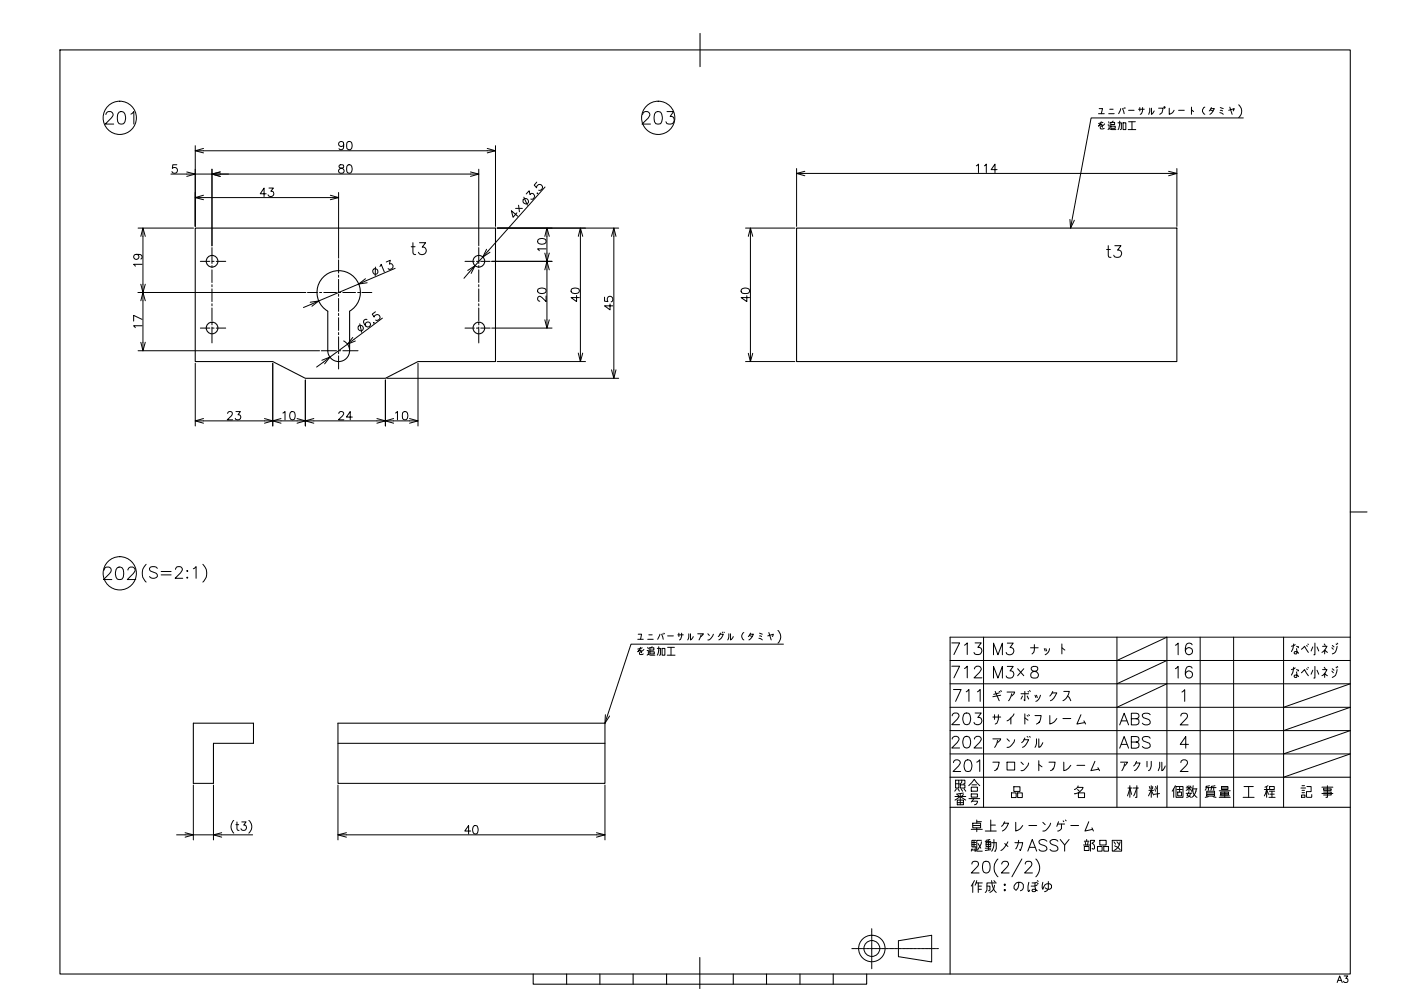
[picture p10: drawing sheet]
<svg xmlns="http://www.w3.org/2000/svg" width="420mm" height="297mm" viewBox="0 0 420 297" stroke-linecap="round" stroke-linejoin="round" font-family="sans-serif">
<!-- layer: 0 -->
<g fill="none" stroke="#000" stroke-width=".32">
<path d="M58.6 68.4h90v40h-23.2l-9.8 5h-24l-9.8-5h-23.2zM238.9 68.4h114v40h-114zM98.3 93.3v11.8a3.3 3.3 0 0 0 3.3 3.3 3.3 3.3 0 0 0 3.2-3.3v-11.8M98.3 93.3a6.5 6.5 0 0 1-1.7-9.8 6.5 6.5 0 0 1 10 0 6.5 6.5 0 0 1-1.8 9.8"/>
<circle cx="63.6" cy="78.3" r="1.75"/>
<circle cx="143.6" cy="78.3" r="1.75"/>
<circle cx="63.6" cy="98.3" r="1.75"/>
<circle cx="143.6" cy="98.3" r="1.75"/>
</g>
<g fill="none" stroke="#000" stroke-width=".3">
<path d="M123.3 74h1.2M123.8 72.7v2.9l.2 .5 .7 .2M125.8 72.7h1.8l-1 1.4a1.17 1.17 0 0 1 .9 1.9 1.17 1.17 0 0 1-2-.4M331.9 74.8h1.1M332.4 73.6v2.9l.1 .5 .7 .1M334.3 73.6h1.9l-1 1.4a1.13 1.13 0 0 1 1.2 1.3 1.13 1.13 0 0 1-1.6 .8l-.5-.1-.3-.5M285.4 199.7h2.4l-1.7 3.5M285.4 192.7h2.4l-1.7 3.5M289.2 193.4l.9-.7v3.5M292.4 192.7h1.9l-1 1.3a1.13 1.13 0 0 1 1.2 1.3 1.13 1.13 0 0 1-1.6 .9l-.5-.1-.3-.5M297.9 196.3v-3.5l1.4 3.5 1.3-3.5v3.5M302.1 199.7h1.8l-1 1.4a1.12 1.12 0 0 1 1.2 1.3 1.12 1.12 0 0 1-1.6 .8l-.4-.1-.3-.5"/>
<path d="M302.1 192.8h1.8l-1 1.3a1.15 1.15 0 0 1 1.1 1.6 1.15 1.15 0 0 1-1.9 .4l-.3-.5M309.1 194.2h2.2M309.4 199.9a.67 .67 0 0 0 .4 1.2 1.43 1.43 0 0 1 1.6 1.5l-.2 .3a1.35 1.35 0 0 1-2.1-.3 1.08 1.08 0 0 1 1-1.3l.7-.2a.75 .75 0 0 0 .3-1.2l-.5-.2zM310.2 193.2v1.7l-.2 .7-.5 .4M313.2 194.4l.2 .7M313.6 194.4l.3 .7M314.8 194.4a2.23 2.23 0 0 1-1.4 1.9M318.5 194.2l.8 .7M318.5 193v3M352.5 193.4l.8-.6v3.5M357.5 193.3a1.02 1.02 0 0 0-.9-.6 1.02 1.02 0 0 0-.9 .7 2 2 0 0 0 .8 2.9 1.09 1.09 0 0 0 1.2-1.1 1.09 1.09 0 0 0-1.1-1.1 1.09 1.09 0 0 0-1.1 1M388 193l-.3 1.6-.4 .7"/>
<path d="M388.4 193.2l-1.1 .5M388.8 194.4l.1 1.4-.1 .2-.7-.2 .2-.5h.5l.7 .5M388.8 193.7l.7 .2-.2 .3M390.3 194.6l.9-.9 1.2 1.9M391.9 193.5l.2 .2M392.2 193l.2 .2M393.7 193.9l-.5 1.2M394.3 199.7v3.5h-.3M394.3 192.8v3.5h-.3M395 193.9l.5 1.2M396.6 193.7h1.4l-.7 1.2-.9 .7M397.1 193l.4 .5"/>
<path d="M398.1 195.6l-.8-.7v1.1M399.4 194.2l.5 .4M399.5 193.5l.6 .4M400.7 193l.2 .2M401 193.7a2.12 2.12 0 0 1-1.5 2.3M401 199.7l.2 .3M401 192.8l.2 .2M285.6 214.5l.2-.5a1.1 1.1 0 0 1 1.8 .4l-.5 1.2-1.7 1.6h2.4M285.9 206.7h2.3l-1.6 3.5M289.2 200.4l.9-.7v3.5M289.2 213.8a1.19 1.19 0 0 1 1.7 .6 1.8 1.8 0 0 1-1.1 2.8 1.95 1.95 0 0 1-.9-2.8zM289.8 207.4l.8-.7v3.5"/>
<path d="M292.2 200.5v-.1a1.08 1.08 0 0 1 1.9-.4 1.07 1.07 0 0 1-.3 1.5l-1.7 1.7h2.4M292.4 213.7h1.9l-1 1.4a1.13 1.13 0 0 1 1.2 1.2 1.13 1.13 0 0 1-1.6 .9l-.7-.3-.1-.4M293.1 207.4l.8-.7v3.5M297.8 214.9h2.3M297.9 203.2v-3.5l1.4 3.5 1.3-3.5v3.5M298.3 214.2v1.4M298.5 207.2l1.2 2.8M299.4 214.2a2.39 2.39 0 0 1-.9 2.8M299.7 207.2l.2 .2M299.7 207.7l-1.7 .4M300.1 207l.3 .2M300.1 208.4l-2.3 .4"/>
<path d="M302 216.1l1.2-.9v1.8M302 207.4h2.3l-.9 1.2M303.4 207.9l-.9 2.1M304.1 214l-.9 1.2M305.2 200.4l1.8 2.1M306.2 207.9h2.3M306.6 208.6l-.4 .9M307 200.4l-1.8 2.1M307.3 207.2v2.8l-.2-.2M307.3 215.2l1 .7M307.3 214v3M308 214.5l.3 .2"/>
<path d="M308 208.6l.5 .9M308.3 207.2l.2 .2M308.5 214.2l.2 .3M308.7 207l.3 .2M310.4 214.5h1.8l-.4 1.8M310.4 208.4l.2 .7M310.8 208.4l.3 .7M311.5 216.6l.3-.3-1 .7M312 208.4a2.47 2.47 0 0 1-1.4 1.8M314.8 214.5v2.5l1.4-.7 .7-.9M314.8 208.6l.7-.9h1.4a3.8 3.8 0 0 1-1.9 2.3M315.7 207.2l-.2 .5"/>
<path d="M318.8 215.4h2.3M319 207.2h1.7a4 4 0 0 1-1.9 2.8M320.2 208.6l.5 .5 .4 .9M324.2 214.2l-1.2 2.8 2.3-.4M325.1 216.1l.5 .9M335.8 217.3l1.3-3.5 1.4 3.5M336.2 216.1h1.8M339.3 215.4l2-.2a.83 .83 0 0 0 0-1.3l-2-.1v3.5l2-.2a.92 .92 0 0 0 .3-1 .92 .92 0 0 0-.9-.7M344.9 214.2a1.67 1.67 0 0 0-2.3 0 .91 .91 0 0 0 .7 1l.9 .4a.91 .91 0 0 1 .4 1.5 1.58 1.58 0 0 1-2-.3M352.5 200.4l.8-.7v3.5M354.1 214.6l.2-.5a1.22 1.22 0 0 1 1.5-.2 .91 .91 0 0 1 .2 1.2l-2 2.2h2.3M354.5 207.4l.8-.7v3.5"/>
<path d="M357.5 200.3a1.03 1.03 0 0 0-1.5-.4 2.68 2.68 0 0 0 0 3.2 1.08 1.08 0 0 0 1.6-.5 1.08 1.08 0 0 0-.8-1.5 1.08 1.08 0 0 0-1.3 1M388 200l-.3 1.7-.4 .7M388.4 200.2l-1.1 .5M388.8 201.4v1.7h-.5l-.2-.6a.88 .88 0 0 1 1.4 .3M388.8 200.7l.7 .2-.2 .2M390.3 201.7l.9-1 1.2 1.8M391.9 200.4l.2 .3M392.2 200l.2 .2M393.7 200.9l-.5 1.2M395 200.9l.5 1.2M396.6 200.7h1.4l-.7 1.1-.9 .7M397.1 200l.4 .4"/>
<path d="M398.1 202.5l-.8-.7v1.3M399.4 201.1l.5 .6M399.5 200.4l.6 .5M400.7 200l.2 .2M401 200.7a2.13 2.13 0 0 1-1.5 2.4M285.6 221.5v-.2a1.1 1.1 0 0 1 1-.6 1.1 1.1 0 0 1 1 .6l-.5 1.2-1.7 1.7h2.4M285.9 228.6l.2-.5a1.08 1.08 0 0 1 1.9 .4l-.5 1.1-1.7 1.6h2.3M289.2 220.9a1.11 1.11 0 0 1 1.7 .4 2.77 2.77 0 0 1-.3 2.7 1.11 1.11 0 0 1-1.7-.4 2.77 2.77 0 0 1 .3-2.7zM289.6 227.9a1.08 1.08 0 0 1 1.7 .6 2.77 2.77 0 0 1-.3 2.6 1.19 1.19 0 0 1-1.7-.5 2.77 2.77 0 0 1 .3-2.7zM292.2 221.5v-.2a1.1 1.1 0 0 1 1.1-.6 1.1 1.1 0 0 1 1 .6l-.5 1.2-1.7 1.7h2.4M292.9 228.5l.9-.7v3.4M297.8 228.5h1.9l-.5 1.8"/>
<path d="M297.8 221.5h2.3l-.9 1.1M299 230.5l.2-.2-.9 .7M299.2 221.9l-.2 1-.7 1.1M302 228.5h2.3v2.3h-2.3zM302 221.5l.7 .7M304.3 221.7a2.88 2.88 0 0 1-2.3 2.3M306.2 228.5l.7 .7M307.1 221.7h1.4a3.5 3.5 0 0 1-1.9 2.3M307.3 221.2l-.4 1-.5 .4M308 220.8l.3 .2M308.5 228.7a2.88 2.88 0 0 1-2.3 2.3M308.7 220.8l.3 .2"/>
<path d="M310.8 221.5v1.4l-.4 1.1M311.5 221.5v2.5l.5-.2 .7-1.2M311.5 229.2l1 .6M311.5 228v3M314.6 228.5h1.8l-.4 1.8M315.7 230.5l.3-.2-1 .7M319 228.5v2.5l1.4-.7 .7-.9M323 229.4h2.3M328.4 228.2l-1.2 2.8 2.3-.5M329.3 230.1l.5 .9M335.8 224.3l1.3-3.5 1.4 3.5M336 228.5h2.1l-.8 1.1"/>
<path d="M336.2 223.1h1.8M337.3 228.9l-.2 .9-.7 1.2M339.3 222.4l2-.2a.81 .81 0 0 0 0-1.3l-2-.1v3.5l2-.2a.93 .93 0 0 0 .3-1 .93 .93 0 0 0-.9-.7M340 229.6l.6-.9h1.3a3.7 3.7 0 0 1-1.7 2.3M340.9 228.2l-.3 .5M344 228.2v1.6M344.9 221.3a1.33 1.33 0 0 0-1.2-.6 1.33 1.33 0 0 0-1.1 .9l.3 .5 1.3 .5a.84 .84 0 0 1 .7 .6 .84 .84 0 0 1-.3 .9 1.58 1.58 0 0 1-2-.3M345.3 228.2a2.42 2.42 0 0 1-.9 2.8M347.8 228.5v1.3l-.4 1.2M348.4 228.5v2.5l.4-.2 .6-1.2M354.1 228.6l.4-.7 1-.1a.84 .84 0 0 1 .5 1.3l-2 2.1h2.3M356.4 223.1h-2.4l1.6-2.3v3.5"/>
</g>
<g fill="none" stroke="#000" stroke-width=".3">
<path d="M60.1 78.3h2.8M63.6 74.2v4.8M63.6 79.6v.6M63.6 78.3h.6M64.8 78.3h2.9M101.5 77.9v3.9M139.5 78.3h2.7M142.9 78.3h.6M143.6 74.2v4.8M143.6 79.6v.6M144.2 78.3h2.8M60.1 98.3h2.8"/>
<path d="M63.6 80.9v3.8M63.6 85.3v.7M63.6 86.6v3.8M63.6 91v.7M63.6 92.3v3.8M63.6 96.8v.6M63.6 98v4.8M63.6 98.3h.6M64.8 98.3h2.9M92.2 87.7h3M95.8 87.7h.7M97.1 87.7h3.8"/>
<path d="M101.5 82.5v.6M101.5 83.7v3.8M101.5 88.2v.6M101.5 89.5v3.8M101.5 94v.6M101.5 95.2v3.8M101.5 99.7v.6M101.5 87.7h.7M102.8 87.7h3.8M107.3 87.7h.6M108.5 87.7h3M139.5 98.3h2.7"/>
<path d="M142.9 98.3h.6M143.6 80.9v3.8M143.6 85.3v.7M143.6 86.6v3.8M143.6 91v.7M143.6 92.3v3.8M143.6 96.8v.6M143.6 98v4.8M144.2 98.3h2.8M96.3 105.1h4.6M101.5 100.9v3.9M101.5 105.4v.6"/>
<path d="M101.5 106.7v3.9M101.5 105.1h.7M102.8 105.1h4.6"/>
</g>
<g fill="none" stroke="#000" stroke-width=".3">
<path d="M329.4 34.1h1.8M329.6 32.6h1.1l-.4 1.5M330.3 36.5l-.9 1.3 1.1-.5 .2 .8M330.8 36.7l-1.4 .3M331.3 37.1l-1.3 1 .1 .6 1.1-.2M332.3 38.8l.3-.3 .7 .3h1.4M332.3 37.4h.3v1.1M332.5 34.1h1.6M332.5 36.5l.1 .4M332.8 32.7h1M333.1 37.8h1.4v.7h-1.4zM333.1 36.7h1.2v.6h-1.2z"/>
<path d="M333.1 37.3v.5M333.8 36.3l-.4 .4M335.3 36.8h1v1.9l-.3 .1M335.8 36.3v1l-.5 1.5M336.1 32.6l-.6 1.5M336.6 32.6l.5 1.5M336.8 36.8h.8v2h-.8zM337 32.4l.1 .2M337.3 32.2l.1 .2M338.3 38.8h2.3M338.5 33.1h1.6M338.5 36.5h2"/>
<path d="M339.5 36.5v2.3M341.4 32.7h1.8M341.8 32.2v1.1M342.7 32.2a1.75 1.75 0 0 1-.7 2.1M344.8 32.4v1l-.3 .9M345.3 32.4v1.9l.8-1M347.5 32.4h1.3a1.62 1.62 0 0 1-1 1.9M350.7 32.4v1.9l1-.5 .4-.7M353.4 33.1h1.8M357.3 32.9l.7 .5M357.3 32.1v2.2M361.3 32.1l-.3 .1-.4 .7v.5l.7 .9"/>
<path d="M362.7 33.3l.3-.4 .8 .4M363.2 32.6h1l-.7 1.2-.7 .5M363.3 32.2l-.3 .7M365.8 33.8l1 .5M366 33.1l.7 .2M366 32.2l.8 .4M368.5 33.1l1.6-.5-.3 .7M368.8 32.1l.7 2.2M371.5 31.4a2.47 2.47 0 0 1 0 3.8M51.3 52.2h4.7M53 49.4h-1.2l-.1 1.1a.87 .87 0 0 1 1.3 0 .87 .87 0 0 1-.2 1.3 .87 .87 0 0 1-1.2-.4M58.6 43.7v24.2"/>
<path d="M58.6 52.2h5M61 59.2h38.1M61 45.2h85.1M63.6 50.7v23M66 52.2h75.1M79.8 58.1h-1.8l1.2-1.7v2.5M80.7 56.4h1.3l-.8 .9a.85 .85 0 0 1 .9 .8 .85 .85 0 0 1-.7 .9 .85 .85 0 0 1-1-.6M101.5 57.7v19.7M101.8 49.5a.49 .49 0 0 0 .3 .8 .95 .95 0 0 1 .9 .4 .95 .95 0 0 1 0 1.1 .99 .99 0 0 1-1.5-.4 1.32 1.32 0 0 1 1.5-1.2v-.7zM103.1 43.2a.78 .78 0 0 1-1.2 .5 .78 .78 0 0 1-.1-1.2 .78 .78 0 0 1 1.2 .2l.1 .5a1.14 1.14 0 0 1-.7 1.7l-.7-.3M104.3 49.5a.79 .79 0 0 1 1.2 .4 1.18 1.18 0 0 1 .1 1.4 1.18 1.18 0 0 1-1.3 .5l-.3-1v-.9zM104.3 42.5a.82 .82 0 0 1 1.2 .3 1.25 1.25 0 0 1-.8 2.1l-.7-.5v-1.6z"/>
<path d="M143.6 50.7v23M148.6 43.7v24.2M157.1 59.1l1.1 2.4M157.8 58.1l.9-.9 .2 1.1a.82 .82 0 0 1 1.4 .5 .82 .82 0 0 1-1.1 .9M161 54.6l-.8 .9 .7 .8a.89 .89 0 0 1 .9-1 .89 .89 0 0 1 .9 1 .89 .89 0 0 1-1.1 .7M161.1 57.9l.2 .1zM163.5 56l-17.1 19.2M238.9 50.5v17.4M241.4 52h109.1M292.8 49.7l.6-.5v2.5M295.2 49.7l.6-.5v2.5M299 50.8h-1.7l1.1-1.6v2.5"/>
<path d="M352.9 50.5v17.4M40.9 76.2a.77 .77 0 0 1 .6 1.2 .77 .77 0 0 1-1.3 .1 .77 .77 0 0 1 .3-1.2l.4-.1a1.17 1.17 0 0 1 1.7 1l-.4 .4M41.4 68.4h16.6M42.6 79.2h-2.5l.5 .6M42.9 70.8v14.4M113.9 79.9l.4-.7 1 2.3M115.8 78.5l1.2-.5-.2 1.2a.85 .85 0 0 1 1.1 .8 .85 .85 0 0 1-1.1 .8l-.4-.3M144.8 77.1l-2.4 2.6M147.5 78.3h18.1M149.1 68.4h36.5M154.6 62.5h2.1M155 63.8l-1.1 1.3-.5-1.9 1.9 1.6"/>
<path d="M155.5 61.5l.3 2M161.4 71.9a1.57 1.57 0 0 1 2.4 .3v.2a1.43 1.43 0 0 1-2.6 0zM163.8 74.6h-2.6l.5 .6M164 70.8v5.1M174.1 70.8v35M184.1 70.8v40M223.6 68.4h14.8M225.1 70.8v35.1M41.4 87.7h50.3M42.6 97.6h-2.5l.5 .6M42.6 95.7l-2.5-1.2v1.7M42.9 90.1v12.5"/>
<path d="M93.3 91.2l-2.3 1M107.6 85.1l-12 5.1M107.9 97.1l.6 2.5M110.1 95.8a.72 .72 0 0 0-.8 .1 .72 .72 0 0 0-.3 .7 1.4 1.4 0 0 0 1.8 1.3 .77 .77 0 0 0 .1-1.1 .77 .77 0 0 0-1-.2 .77 .77 0 0 0-.2 1.1M112 96.7l.2 .2zM112.6 93.5l-1 .6 .6 .9a.89 .89 0 0 1 1.1-.7 .89 .89 0 0 1 .6 1.2 .89 .89 0 0 1-1.2 .4M112.6 80.1l-.1 2.6M114.7 95.4l-8.5 6.3M118.5 80.4l-8.6 3.7M140.8 81.5l-1.7 1.9M147.5 98.3h18.1M161.4 86.7l.9-.4a1.13 1.13 0 0 1 1.5 1 1.49 1.49 0 0 1-2.6 0z"/>
<path d="M163.8 88.7v1.7l-1.2-1.2-.9-.4-.3 .3-.2 .7 .7 .5M164 80.9v15M171.4 86.7l.9-.4 1 .2a.76 .76 0 0 1 .5 .7 .76 .76 0 0 1-.5 .7 1.25 1.25 0 0 1-2-.9zM172.9 88.6v1.8l-1.6-1.2h2.4M181.3 89.1v1.2l1 .1a.91 .91 0 0 1 0-1.3 .91 .91 0 0 1 1.3 0 .91 .91 0 0 1-.1 1.3l-.2 .1M183 91.1v1.8l-1.7-1.2h2.5M222.4 86.7a1.62 1.62 0 0 1 2.4 .3v.3a1.1 1.1 0 0 1-1.5 .7l-.5-.1a.81 .81 0 0 1-.4-1.2zM224 88.6v1.8l-1.7-1.2h2.5M41.4 105.1h54.4M58.6 108.9v18.8M81.8 108.9v18.8M91.6 113.9v13.8"/>
<path d="M97 108.6l-2.1 1.4M103.1 102.2l1.1 1 .6 1.4M104.2 103.2l-5.3 3.8M115.6 113.9v13.8M116 113.4h69.6M125.4 108.9v18.8M149.1 108.4h26.5M223.6 108.4h14.8M61 126.2h18.3M68.3 123.9l.4-.5h.5l.5 .4-.4 .9-1.2 1.1h1.7M70.7 123.4h1.4l-.7 .9a.84 .84 0 0 1 .7 1.2 .84 .84 0 0 1-1.4 .2l-.1-.3M84.3 126.2h4.8"/>
<path d="M84.8 123.8l.7-.4v2.4M87.3 123.5a.77 .77 0 0 1 1.1 .3v1.6a.76 .76 0 0 1-.7 .4 .76 .76 0 0 1-.7-.4 1.96 1.96 0 0 1 .3-1.9zM94.1 126.2h18.9M101.6 123.9a.76 .76 0 0 1 .7-.6 .76 .76 0 0 1 .8 .5l-.4 .9-1.2 1.1h1.6M105.7 125h-1.8l1.1-1.6v2.4M118.1 126.2h4.7M118.6 123.8l.6-.4v2.4M121 123.5a.82 .82 0 0 1 1.2 .3 1.25 1.25 0 0 1-.8 2l-.7-.4v-1.6zM43.8 169.1a3.7 3.7 0 0 0 0 5.4M47.2 170.3a1.33 1.33 0 0 0-1.3-.5 1.33 1.33 0 0 0-1.1 .9l.4 .5 1.3 .5a.81 .81 0 0 1 .6 .6 .81 .81 0 0 1-.3 .8 1.52 1.52 0 0 1-2-.3M48.3 171.3h3M48.3 172.3h3"/>
<path d="M52.6 170.7l.2-.5a1.1 1.1 0 0 1 1.9 .3l-.5 1.2-1.7 1.6h2.3M56 173.1h.3l-.2 .2zM56.1 171l.2 .2-.2 .1zM58 170.5l.8-.7v3.5M60.8 169.1a3.7 3.7 0 0 1 0 5.4M191.3 191.6h1.6M191.4 190.1h1l-.3 1.5M192.1 194l-.8 1.4 .9-.5 .2 .8M192.6 194.2l-1.3 .3M193.1 194.7l-1.3 1 .1 .5 1-.2M194.1 196.4l.3-.3 .7 .3h1.3M194.1 195h.3v1.1"/>
<path d="M194.3 191.6h1.6M194.3 194l.1 .5M194.6 190.3h1M194.9 195.4h1.3v.6h-1.3zM194.9 194.2h1.2v.7h-1.2zM194.9 194.9v.5M195.6 193.8l-.3 .4M197.1 194.4h1v1.8l-.4 .2M197.6 193.8a3.7 3.7 0 0 1-.5 2.6M197.9 190.1l-.7 1.5M198.4 190.1l.5 1.5M198.6 194.4h.8v2h-.8z"/>
<path d="M198.8 190l.1 .1M199.1 189.8l.2 .2M200.1 196.4h2.3M200.2 190.6h1.7M200.2 194h2.1M201.2 194v2.4M203.3 190.3h1.6M203.6 189.8v1M204.4 189.8a1.9 1.9 0 0 1-.6 2M206.6 190v.9l-.3 .9M207.1 190v1.8l.8-1M209.2 190h1.8l-.7 .8"/>
<path d="M210.3 190.3l-.7 1.5M212.3 190l.4 .5M213.9 190.1l-.2 .5a1.68 1.68 0 0 1-1.4 1.2M215.9 190.1h1a2.46 2.46 0 0 1-1.3 1.7M216.1 189.8l-.7 1M216.6 189.5l.1 .1M217.1 189.5l.1 .1M218.6 190v.9l-.3 .9M219.1 190v1.8l.8-1M223.1 189.6a1.32 1.32 0 0 0-.3 2l.3 .2M224.4 190.8l.3-.3 .9 .3M224.9 190.1h1l-.7 1.2-.6 .5"/>
<path d="M225.1 189.8l-.4 .7M227.6 191.3l1 .5M227.8 190.6l.6 .2M227.8 189.8l.8 .3M230.3 190.6l1.6-.5-.3 .7M230.6 189.6l.7 2.2M233.3 189a2.6 2.6 0 0 1 0 3.8M58 235.3v16.5M64 235.3v16.5M101.4 235.3v16.5M181.4 235.3v16.5M53 250.2h2.5"/>
<path d="M58 250.2h6M66.5 250.2h9.3M70.1 245.9a2.58 2.58 0 0 0 0 3.8M70.7 247.2h.9M71.1 246.4v2l.1 .4 .5 .1M72.5 246.4h1.3l-.7 .9a.83 .83 0 0 1 .6 1.3 .83 .83 0 0 1-1.4-.2M74.6 245.9a2.46 2.46 0 0 1 0 3.8M103.9 250.2h75M141.2 249.1h-1.8l1.1-1.7v2.6M142.1 247.6a.74 .74 0 0 1 1.2 .3l.1 .6a1.13 1.13 0 0 1-1 1.5 1.62 1.62 0 0 1-.3-2.4zM291.3 248.6h3.3M291.4 254.5l-.1 .6"/>
<path d="M291.5 259l.1-.5a1.22 1.22 0 0 1 1.5-.2 .91 .91 0 0 1 .2 1.2l-2 2.2h2.3M291.5 253.2h1.1M291.5 252.5h1.1M291.7 254.5l.1 .4M291.7 246.7h2.4v1.4h-2.4zM291.7 247.4h2.4M292.1 254.5l.1 .4M292.1 251.9v2M292.4 254.5l.1 .4M292.7 251.9h-1.2v2h1.2v1l-.3 .2M292.9 245.8v.9M292.9 248.1v1.2"/>
<path d="M292.9 246.3h1.4M293.3 252.8l.8 1.4M294.3 252.3l-.3 1.1-.8 1.3M294.3 251.9h-1.4v3.2h1.7M295.1 258.3a1.25 1.25 0 0 1 1.7 .5 3 3 0 0 1-.4 2.7 1.08 1.08 0 0 1-1.6-.5 3.3 3.3 0 0 1 .3-2.7zM295.5 249.1h3.3M295.5 252.2h1.6M295.5 254.2h1.6M295.7 252.6h1.4v1.1h-1.4zM295.7 253.2h1.4M296.4 251.9v2.8M296.9 251.6l-1.2 .3"/>
<path d="M297.1 247.3h1.4M297.1 245.8v3.3M297.1 254.7l-1.6 .2M297.4 252.6h1.4v1.8l-.3 .7h-.2M298.1 251.6a4.5 4.5 0 0 1-.7 3.5M299.3 257.5a3.7 3.7 0 0 0 0 5.3M300.4 247.7l.7-1h1.4a3.5 3.5 0 0 1-1.9 2.4M300.4 259l.2-.5a1.1 1.1 0 0 1 1.9 .3l-.6 1.1-1.6 1.8h2.3M301.3 246.3l-.2 .4M301.3 252.8l1 .9M302.3 252.3a5 5 0 0 1-2.1 2.6M304.4 252.6h2.3l-.7 2.3-.2-.2"/>
<path d="M304.6 246.5v2.6l1.4-.7 .7-1M305.5 251.9l-.2 1.1-.7 1.4M306.5 257.5l-3 5.3M307.5 259l.1-.5a1.22 1.22 0 0 1 1.5-.2 .91 .91 0 0 1 .2 1.2l-2 2.2h2.3M308.2 255.1l1.4-3.5 1.3 3.5M308.6 247.4h2.3M308.7 254h1.7M310.6 257.5a3.7 3.7 0 0 1 0 5.3M312.7 246.5l.7 .7M314 252.1a1.33 1.33 0 0 0-1.3-.5 1.33 1.33 0 0 0-1.1 .9l.1 .3 .5 .4a1.87 1.87 0 0 1 1.8 1v.4a1.56 1.56 0 0 1-2.4 0M315.1 246.7a3 3 0 0 1-2.4 2.4M317.2 247h2.1"/>
<path d="M317.3 252.1a1.33 1.33 0 0 0-1.3-.5 1.33 1.33 0 0 0-1.1 .9 1.87 1.87 0 0 0 1.7 1 .89 .89 0 0 1 .3 1.5 1.69 1.69 0 0 1-2-.4M317.4 246.3l-.5 1.4M318 251.6l1.3 1.7v1.8M318.3 247v1.4l-1.1 .7M318.8 246l.2 .3M319.5 245.8l.2 .2M320.6 251.6l-1.3 1.7M321.1 247.4h2.4M324.9 253.3h1.9M325.2 253.7h1.4v1.2h-1.4zM325.2 252.1h1.4M325.4 252.3l.2 1"/>
<path d="M325.9 251.6v.5M326.3 252.3l-.2 1M326.5 246.3l-1.1 2.8 2.3-.5M327.5 248.1l.4 1M327.5 254.3l.2 .2 .5-.2-.2-1.1-.5-.4 .6-.5 .1-.4h-1.2v3.2M329.1 253.7h1.4v1.4h-1.4zM329.8 251.9h1.9v1.4h-1.9zM331 253.7h1.4v1.4h-1.4zM333.6 251.9h2.8v3.2h-2.8zM334.1 252.3l.4 .7M334.3 253.5l.9 .5 .7 .7M335 252.3l.5 .7"/>
<path d="M335.9 252.3a3.2 3.2 0 0 1-1.8 2.6M291.7 264.9l-.4 .7M292.2 263.9l-.5 1v2.6M292.7 264.6l-.3 .7M292.9 263.9l-.2 .7h1.9M293.4 266.6h.9M293.4 265.6h.9M293.4 264.6v2.9M296 265.6h.9v1.2l-.5 .2M297.4 263.9a4.7 4.7 0 0 0 1.4 3.6M298.1 263.9l.4 .6M298.3 265.3a2.38 2.38 0 0 1-1.4 2.2"/>
<path d="M298.8 264.6h-2.8v2.1l-.5 .8M305.5 264.5a2.02 2.02 0 0 1-.9 2.3 1.31 1.31 0 0 1-.4-1.4 1.31 1.31 0 0 1 1.1-.9l1.2 .1 .4 .6-.2 1.4-.7 .4M308.6 264.5l-.3 2.5 .3 .3 .2-.5M310.4 264.6l.2 2.4-.2 .3h-.7l-.2-.3 .2-.4h.7l.7 .4M310.9 264.5l-1.4 .1M311.1 265.2l-.9 .4h-.9M311.1 263.9l.2 .3M311.1 264.6l.2 .3M312.7 264.5l-.1 .8 .1 1.3a1.54 1.54 0 0 1 .9-1.5 1.54 1.54 0 0 1 1.7 .2v.8a1.2 1.2 0 0 1-1.9 0M314.4 264.2v2.1a1.22 1.22 0 0 1-1.1 1"/>
<circle cx="349.2" cy="32.2" r=".18"/>
<circle cx="157.6" cy="60.3" r=".83"/>
<circle cx="108.1" cy="98.3" r=".83"/>
<circle cx="112.6" cy="81.4" r=".83"/>
<circle cx="301.3" cy="266.8" r=".2"/>
<circle cx="301.3" cy="265.2" r=".18"/>
</g>
<!-- layer: 0 -->
<g fill="none" stroke="#000" stroke-width=".3">
<path d="M31.8 34.3l.1-.5 .6-.4 1 .2a.85 .85 0 0 1 .2 1.3l-2.1 2.3h2.5M35.7 33.6a1.17 1.17 0 0 1 1.8 .6 2.96 2.96 0 0 1-.4 2.9 1.29 1.29 0 0 1-1.8-.6 3.5 3.5 0 0 1 .4-2.9zM39.3 34.2l.8-.8v3.8M192.7 34.3l.2-.5 .5-.4 1.1 .2a1.07 1.07 0 0 1-.1 1.8l-1.9 1.8h2.6M196.7 33.6a1.17 1.17 0 0 1 1.7 .6 3.2 3.2 0 0 1-.3 2.9 1.35 1.35 0 0 1-1.8-.6 3.5 3.5 0 0 1 .4-2.9zM200 33.4h2l-1 1.5a1.19 1.19 0 0 1 1.2 1.4 1.19 1.19 0 0 1-1.6 .9l-.6-.1-.3-.6M372.9 35.3h-45.7l-6.1 33.1M56 51.5l2.6 .7-2.6 .7M56 52.2h2.6M58.6 59.2h2.4M58.6 45.2h2.4M61 58.5l-2.4 .7 2.4 .7"/>
<path d="M61 44.5l-2.4 .7 2.4 .6M63.6 52.2h2.4M66 51.5l-2.4 .7 2.4 .7M99.1 58.5l2.4 .7-2.4 .7M99.1 59.2h2.4M141.1 51.5l2.5 .7-2.5 .7M141.1 52.2h2.5M146.1 44.5l2.5 .7-2.5 .6M146.1 45.2h2.5M238.9 52h2.5M241.4 51.4l-2.5 .6 2.5 .7M350.5 51.4l2.4 .6-2.4 .7"/>
<path d="M350.5 52h2.4M42.2 70.8l.7-2.4 .7 2.4M42.9 68.4v2.4M142.4 79.7l-1.6 1.8M145.9 74.7l-1.1 2.4 2.1-1.5M146.4 75.2l-1.6 1.9M163.4 70.8l.6-2.4 .7 2.4M163.4 75.9l.6 2.4 .7-2.4M164 68.4v2.4M164 75.9v5M173.4 70.8l.7-2.4 .7 2.4M174.1 68.4v2.4"/>
<path d="M183.4 70.8l.7-2.4 .6 2.4M184.1 68.4v2.4M224.4 70.8l.7-2.4 .6 2.4M225.1 68.4v2.4M320.9 65.8l.2 2.6 1.1-2.4M42.2 85.2l.7 2.5 .7-2.5M42.2 90.1l.7-2.4 .7 2.4M42.9 85.2v4.9M93 90.6l2.6-.4-2.1 1.6M95.6 90.2l-2.3 1M109.6 83.5l-2 1.6 2.5-.3M109.9 84.1l-2.3 1"/>
<path d="M140.3 81.1l2.1-1.4-1.1 2.3M163.4 80.9l.6-2.6 .7 2.6M163.4 95.9l.6 2.4 .7-2.4M164 95.9v2.4M42.2 102.6l.7 2.5 .7-2.5M42.9 102.6v2.5M96.5 108l2.4-1-1.5 2.1M98.9 107l-1.9 1.6M105.8 101.1l-1.6 2.1 2.4-1M106.2 101.7l-2 1.5M173.4 105.8l.7 2.6 .7-2.6M174.1 105.8v2.6"/>
<path d="M183.4 110.8l.7 2.6 .6-2.6M184.1 110.8v2.6M224.4 105.9l.7 2.5 .6-2.5M225.1 105.9v2.5M58.6 126.2h2.4M61 125.5l-2.4 .7 2.4 .7M79.3 125.5l2.5 .7-2.5 .7M79.3 126.2h5M84.3 125.5l-2.5 .7 2.5 .7M89.1 125.5l2.5 .7-2.5 .7M89.1 126.2h5M94.1 125.5l-2.5 .7 2.5 .7"/>
<path d="M113 125.5l2.6 .7-2.6 .7M113 126.2h5.1M118.1 125.5l-2.5 .7 2.5 .7M122.8 125.5l2.6 .7-2.6 .7M122.8 126.2h2.6M31.2 170.9l.2-.6a1.2 1.2 0 0 1 1.8 0 1.27 1.27 0 0 1-.4 1.6l-1.7 1.8h2.4M35.2 170.2a1.17 1.17 0 0 1 1.8 .5 3.5 3.5 0 0 1-.4 2.9 1.29 1.29 0 0 1-1.8-.6 2.96 2.96 0 0 1 .4-2.8zM38.4 170.9l.2-.6 .5-.3 1 .2a.85 .85 0 0 1 .2 1.2l-2.1 2.3h2.5M235 193.1h-45.8l-7.8 23.7M181.6 214.2l-.2 2.6 1.4-2.2M55.5 249.6l2.5 .6-2.5 .7M55.5 250.2h2.5"/>
<path d="M64 250.2h2.5M66.5 249.6l-2.5 .6 2.5 .7M101.4 250.2h2.5M103.9 249.6l-2.5 .6 2.5 .7M178.9 249.6l2.5 .6-2.5 .7M178.9 250.2h2.5"/>
<circle cx="35.9" cy="35.3" r="5"/>
<circle cx="197.4" cy="35.3" r="5"/>
<circle cx="35.9" cy="171.8" r="5"/>
</g>
<path d="M284.9 191v51M58 216.8h18v6h-12v12h-6zM101.4 216.8h80v18h-80zM101.4 222.8h80M284.9 233h120" fill="none" stroke="#000" stroke-width=".32"/>
<g fill="none" stroke="#000" stroke-width=".3">
<path d="M284.9 198h120M284.9 191h120M295 191v51M335 191v51M335 198l15-7v51M350 198l-15 7M359.9 191v51M370 191v51M384.9 191v51M284.9 219h120l-20 7M284.9 212h120l-20 7M284.9 205h120l-20 7"/>
<path d="M350 205l-15 7M284.9 226h120l-20 7"/>
</g>
<g fill="none" stroke="#000" stroke-width=".3">
<path d="M286.4 239.8l1.6-1.1 1.6 1.1M286.4 238.7h3.2M286.6 233.8h.9v2.4h-.9zM286.6 234.9h.9M286.8 236.5l-.5 .7M287.1 239.8h1.8v1.4h-1.8zM287.1 238.2l.4 .3M287.3 236.5l.4 .7M287.7 233.8h1.7v1.1l-.6 .1M288 235.2h1.4v1h-1.4zM288 237.8v1.9M288 239.8v1.4"/>
<path d="M288.2 236.5l.5 .7M288.4 233.8v.8l-.7 .4M288.9 237.7l-2.1 .3M288.9 238.2l-.4 .3M289.1 236.5l.5 .7M290.5 235.5l1.7-1.9 1.6 1.9M290.6 239.4h3.2M291.3 235.9h1.8v1.3h-1.8zM291.3 238h1.8v.9h-1.8zM291.5 235.2h1.4M292 239.4l-.5 .7M303.3 237.7h1.4v1.4h-1.4z"/>
<path d="M304 235.8h1.9v1.4h-1.9zM305.2 237.7h1.4v1.4h-1.4zM322.2 237.9h.3M323.2 236h1.6a2.85 2.85 0 0 1-2.4 1.9M323.2 236.6l.5 .6M323.3 235.6l-.1 .4-1 .6M323.4 237.7h1.9v1.4h-1.9zM338.3 236.2h1.1M338.8 235.5v3.5M339.4 238.1l-.6-1.9-.7 2.3M339.8 236.2h1.6M340.9 235.5v3.5h-.4"/>
<path d="M340.9 236.2l-.9 2.3M344.6 236.9h1.4M344.7 235.8l.2 .7M345.3 235.5v3.5M345.7 235.8l-.1 .7M346 238.3l-.7-1.4-.9 1.6M346.3 236.5l.2 .7M346.5 235.8l.3 .7M347.1 235.5v3.5M347.7 237.8l-1.6 .3M352 236.5l-.5 .7M352.5 235.5l-.5 1v2.5"/>
<path d="M352.7 235.8h2.1v3.2h-2.1zM352.9 236.6h1.7M353.2 237.4h1.1v1.1h-1.1zM353.8 235.9v1.5M355.7 236.9l.9-.8 .8 .8M355.7 236.1h1.7M355.7 237.8h1.7M356 235.6l.2 .3M356.6 237.4l-.6 1 1.1 .6M356.6 235.5v1.7M357 237.8a1.1 1.1 0 0 1-1.1 1.2M357.1 235.6l-.2 .3"/>
<path d="M357.7 236.6a2.64 2.64 0 0 0 1.3 2.4M357.7 236.5h1.3M357.8 235.5l-.4 1.9M358.8 236.5a3.3 3.3 0 0 1-1.4 2.5M361.7 236.1h1.4M361.9 237.2h2.3v1.4h-2.3zM361.9 237.7h2.3M361.9 238.2h2.3M362.4 238.7l-1 .3M362.4 236.1v.8M362.7 235.5l-1 .2v.8l-.3 .3M363.3 236.1h1.4"/>
<path d="M363.8 238.7l.9 .3M364 236.1v.8M364.4 235.5l-1.1 .2-.2 1.1M365.6 237h3.3M365.6 239h3.3M365.9 238.5h2.8M366.1 237.4h2.3v.8h-2.3zM366.1 237.8h2.3M366.3 235.8h1.9v.8h-1.9zM366.3 236.2h1.9M367.3 237.4v1.6M372.8 239h3.3"/>
<path d="M373.1 235.8h2.8M374.5 235.8v3.2M379.2 236.6h1.4M379.9 235.8v3.2M380.2 235.5l-.8 .4M380.4 238.1l-.5-1.5-.7 1.9M380.6 239h1.8M380.7 237.2h1.6M380.8 235.8h1.4v.8h-1.4zM380.8 238h1.4M381.5 237.2v1.8M390.2 236.2h1.3"/>
<path d="M390.3 238.3h1.1v.7h-1.1zM390.5 236.9h.7M390.5 237.6h.7M390.5 235.5h.7M391.9 235.8h1.3v1.5h-1.4v1.5l.1 .2h1.4l.1-.8M396.4 237.8h3.3M396.4 235.9h3.3M396.9 236.5h2.3v.4h-2.3zM396.9 237.4h2.3v.9h-2.3M398.1 235.5v3.5h-.5M287.1 240.6h1.8M291.3 240.4l.2-.3h1.6l-.4 1-.5 .1"/>
<path d="M401 294.5l.8-2 .7 2M401.3 293.9h1M403.1 292.5h1.1l-.6 .8a.67 .67 0 0 1 .6 .6 .67 .67 0 0 1-.5 .7 .67 .67 0 0 1-.8-.5"/>
</g>
<g fill="none" stroke="#000" stroke-width=".32">
<path d="M18 15h386.9v277h-386.9zM209.9 10v10M404.9 153.5h5.1M404.9 242h-120v50M159.9 292v3h100v-3M169.9 292v3M179.9 292v3M189.9 292v3M199.9 292v3M209.9 287v9.3M219.9 292v3M229.9 292v3"/>
<path d="M239.9 292v3M249.9 292v3"/>
</g>
<!-- layer: 3rd_Mark -->
<g fill="none" stroke="#000" stroke-width=".3">
<path d="M261.4 278.4v.6M261.4 279.1v.2M261.4 279.4v.7M255.5 284.3h.6M256.2 284.3h.2M256.5 284.3h.7M257.4 284.3h.1M257.6 284.3h.8M258.5 284.3h.1M258.8 284.3h.7M259.7 284.3h.1M259.9 284.3h.8"/>
<path d="M260.8 284.3h.1M261.1 284.3h.7M261.4 280.3v.1M261.4 280.5v.8M261.4 281.4v.1M261.4 281.7v.7M261.4 282.6v.1M261.4 282.8v.8M261.4 283.7v.1M261.4 284v.7M261.4 284.8v.2M261.4 285.1v.8"/>
<path d="M261.4 286v.1M261.4 286.2v.8M261.4 287.1v.2M261.4 287.4v.7M261.4 288.3v.1M261.4 288.5v.8M261.4 289.4v.1M261.4 289.7v.7M261.9 284.3h.2M262.2 284.3h.8M263.1 284.3h.1M263.3 284.3h.8"/>
<path d="M264.2 284.3h.2M264.5 284.3h.7M265.4 284.3h.1M265.6 284.3h.8M266.5 284.3h.1M266.8 284.3h1.2M268.1 284.3h.1M268.4 284.3h.7M269.2 284.3h.2M269.4 282l10-1.7v8l-10-1.6zM269.5 284.3h.8M270.4 284.3h.1"/>
<path d="M270.6 284.3h.8M271.5 284.3h.2M271.8 284.3h.7M272.7 284.3h.1M272.9 284.3h.8M273.8 284.3h.1M274.1 284.3h.7M275 284.3h.1M275.2 284.3h.8M276.1 284.3h.1M276.4 284.3h.7M277.2 284.3h.2"/>
<path d="M277.5 284.3h.8M278.4 284.3h.1M278.6 284.3h.8M279.5 284.3h.2M279.8 284.3h.8M280.7 284.3h.1M280.9 284.3h.5"/>
<circle cx="261.5" cy="284.3" r="4"/>
<circle cx="261.5" cy="284.3" r="2.38"/>
</g>
</svg>
